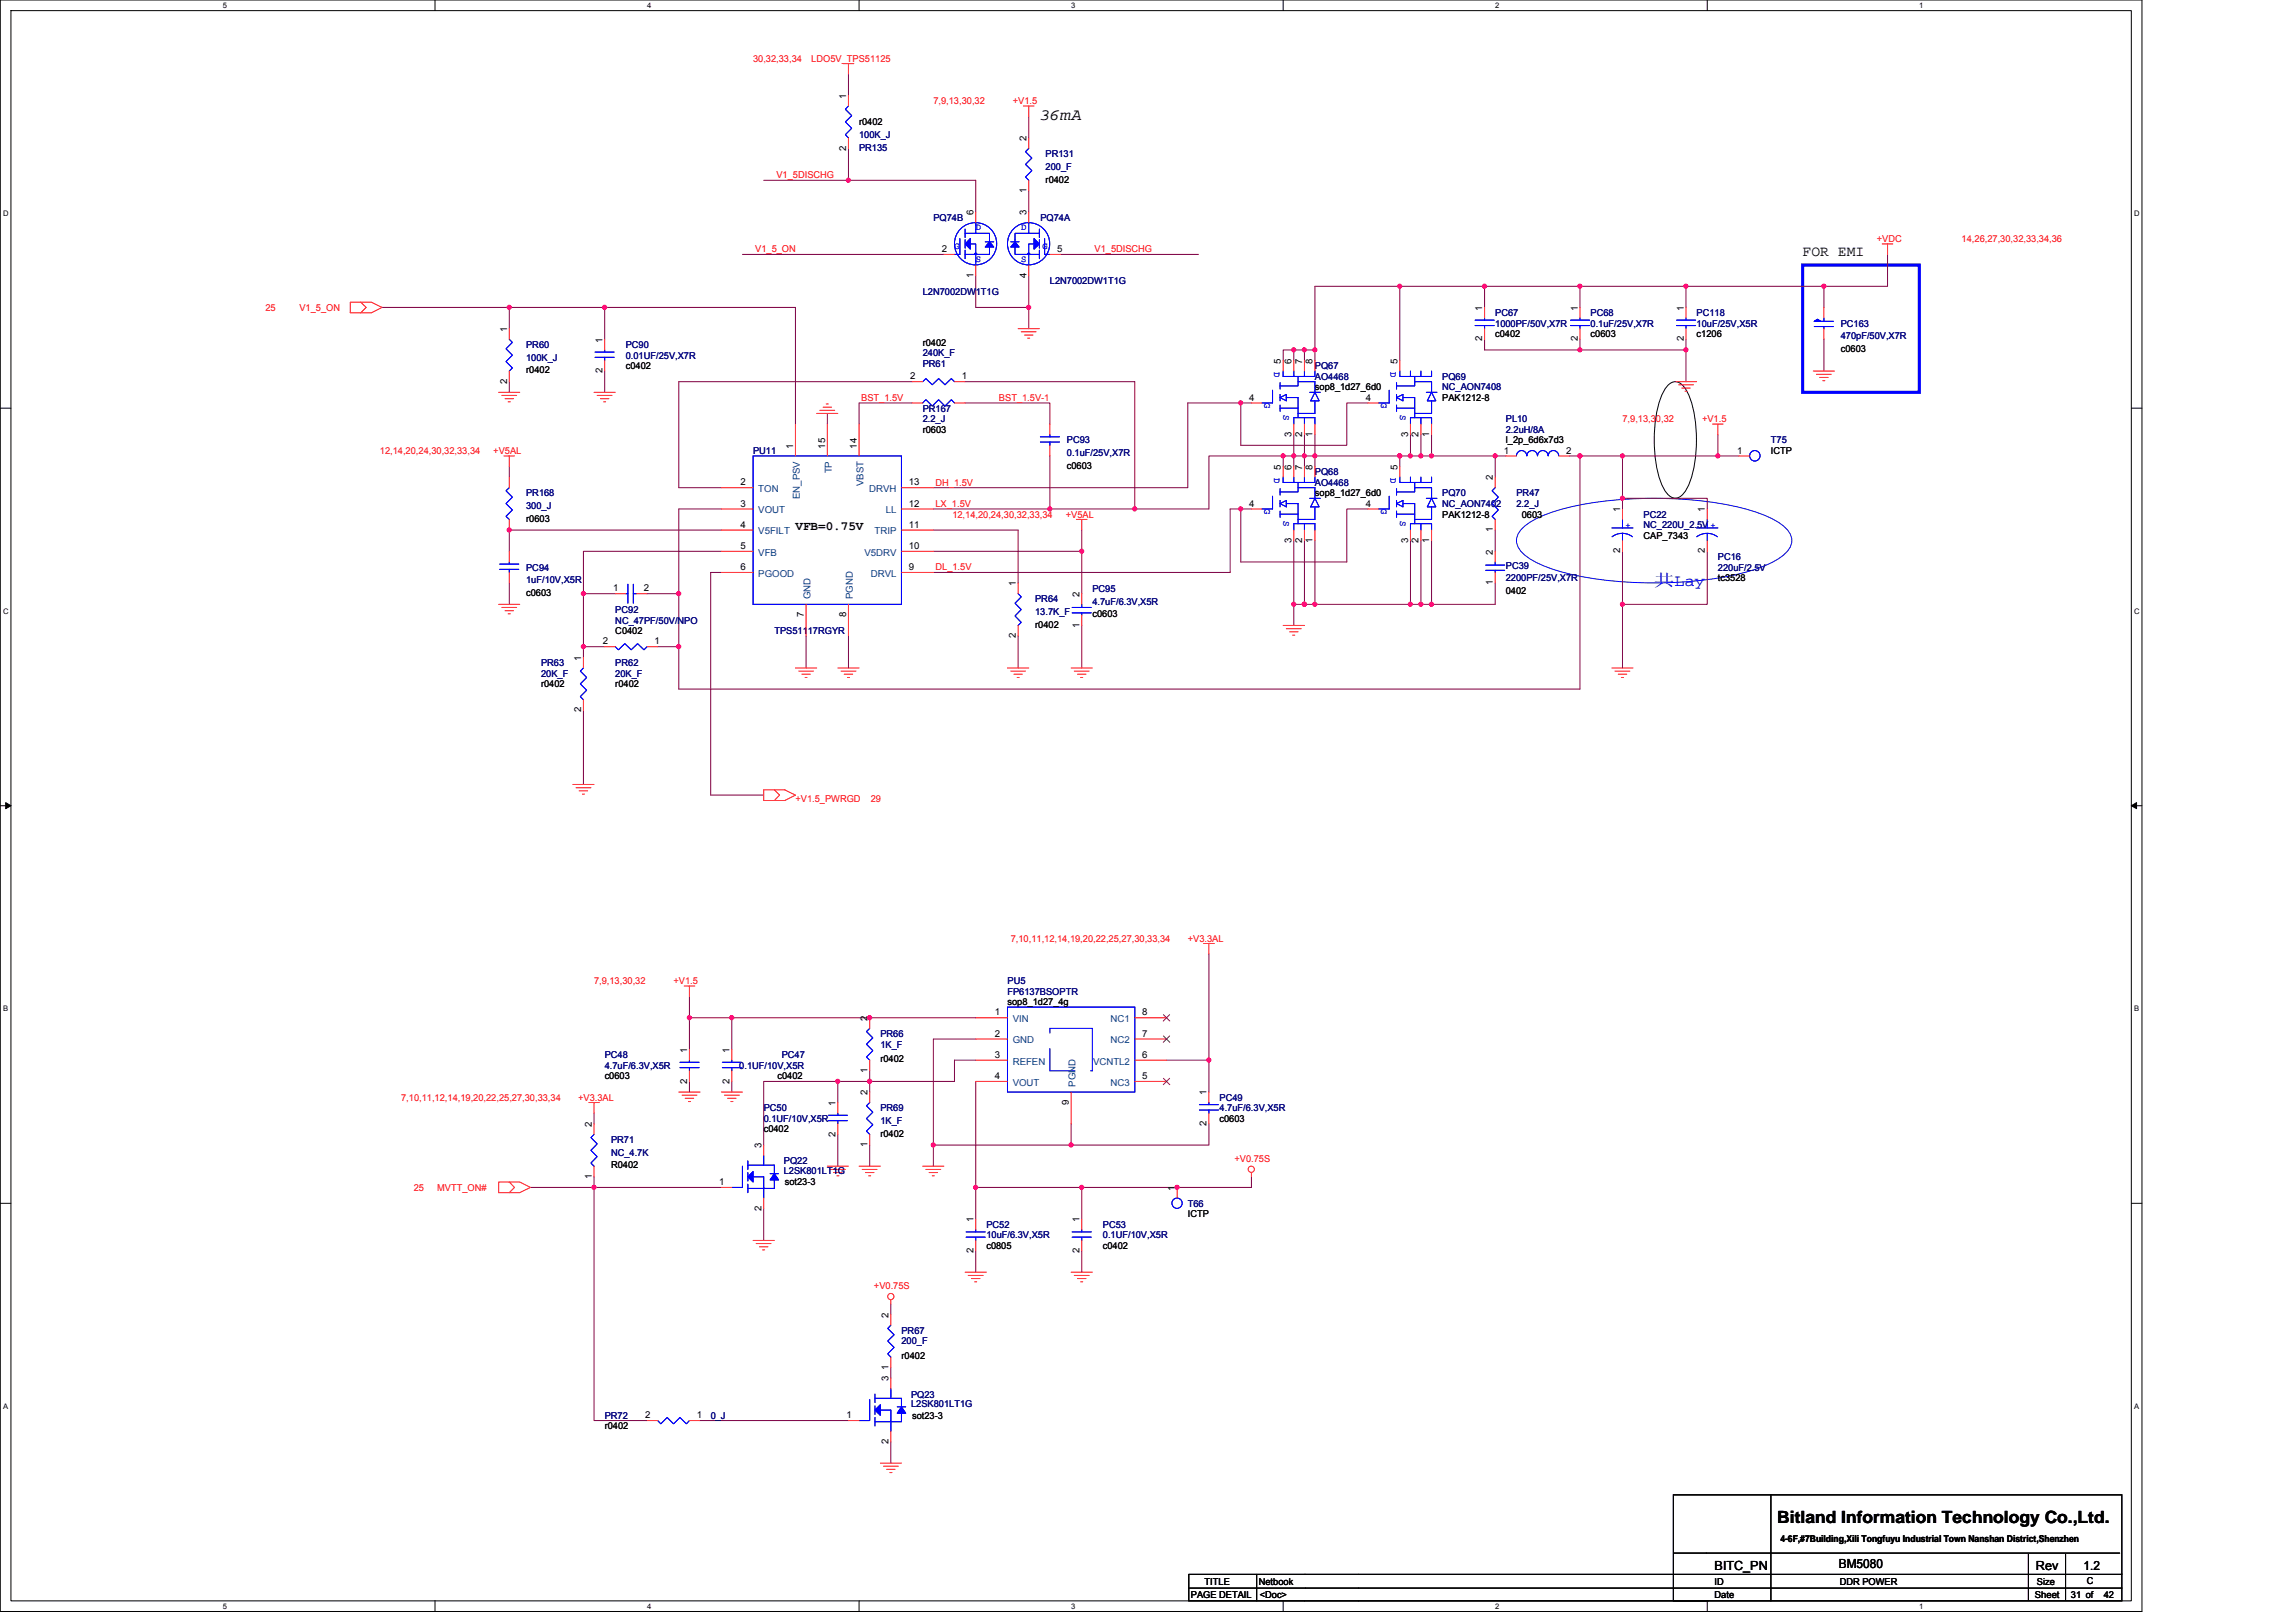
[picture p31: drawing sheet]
<svg xmlns="http://www.w3.org/2000/svg" width="297mm" height="210mm" viewBox="0 0 297 210" stroke-linecap="round" stroke-linejoin="round" font-family="sans-serif">
<defs><g id="words">
<g font-size="2.2">
<text x="134.5" y="15.5">36mA</text>
<text x="229.9" y="197.1">Bitland Information Technology Co.,Ltd.</text>
</g>
<text font-size="2.2" fill="#00f" x="214" y="75.8">共Lay</text>
<text font-size="1.9" x="233.2" y="33.1">FOR EMI</text>
<g font-size="1.6">
<text x="102.9" y="68.6">VFB=0.75V</text>
<text x="221.8" y="203.1">BITC_PN</text>
<text x="237.9" y="202.8">BM5080</text>
<text x="263.4" y="203.1">Rev</text>
<text x="269.6" y="203.1">1.2</text>
</g>
<g font-size="1.2" fill="#f00">
<text x="97.4" y="8">30,32,33,34</text>
<text x="105" y="8">LDO5V_TPS51125</text>
<text x="120.8" y="13.5">7,9,13,30,32</text>
<text x="131" y="13.5">+V1.5</text>
<text x="100.5" y="23.1">V1_5DISCHG</text>
<text x="97.7" y="32.6">V1_5_ON</text>
<text x="141.6" y="32.6">V1_5DISCHG</text>
<text x="242.8" y="31.3">+VDC</text>
<text x="253.8" y="31.3">14,26,27,30,32,33,34,36</text>
<text x="34.3" y="40.2">25</text>
<text x="38.7" y="40.2">V1_5_ON</text>
<text x="111.4" y="51.9">BST_1.5V</text>
<text x="129.2" y="51.9">BST_1.5V-1</text>
<text x="49.1" y="58.7">12,14,20,24,30,32,33,34</text>
<text x="63.8" y="58.7">+V5AL</text>
<text x="209.9" y="54.6">7,9,13,30,32</text>
<text x="220.2" y="54.6">+V1.5</text>
<text x="121" y="62.8">DH_1.5V</text>
<text x="121" y="65.6">LX_1.5V</text>
<text x="123.2" y="67">12,14,20,24,30,32,33,34</text>
<text x="137.9" y="67">+V5AL</text>
<text x="121" y="73.8">DL_1.5V</text>
<text x="102.9" y="103.7">+V1.5_PWRGD</text>
<text x="112.6" y="103.7">29</text>
<text x="130.8" y="121.8">7,10,11,12,14,19,20,22,25,27,30,33,34</text>
<text x="153.7" y="121.8">+V3.3AL</text>
<text x="76.9" y="127.3">7,9,13,30,32</text>
<text x="87.1" y="127.3">+V1.5</text>
<text x="51.9" y="142.4">7,10,11,12,14,19,20,22,25,27,30,33,34</text>
<text x="74.8" y="142.4">+V3.3AL</text>
<text x="53.5" y="154.1">25</text>
<text x="56.6" y="154.1">MVTT_ON#</text>
<text x="159.7" y="150.3">+V0.75S</text>
<text x="113.1" y="166.8">+V0.75S</text>
</g>
<g font-size="1.2">
<text x="109.5" y="12.8" transform="rotate(-90 109.5 12.8)">1</text>
<text x="111.1" y="16.2">r0402</text>
<text x="109.5" y="19.5" transform="rotate(-90 109.5 19.5)">2</text>
<text x="132.8" y="18.2" transform="rotate(-90 132.8 18.2)">2</text>
<text x="135.3" y="23.6">r0402</text>
<text x="125.9" y="27.9" transform="rotate(-90 125.9 27.9)">6</text>
<text x="132.8" y="27.9" transform="rotate(-90 132.8 27.9)">3</text>
<text x="132.8" y="25" transform="rotate(-90 132.8 25)">1</text>
<text x="121.9" y="32.6">2</text>
<text x="125.9" y="35.9" transform="rotate(-90 125.9 35.9)">1</text>
<text x="132.8" y="35.9" transform="rotate(-90 132.8 35.9)">4</text>
<text x="136.8" y="32.6">5</text>
<text x="191.8" y="40.2" transform="rotate(-90 191.8 40.2)">1</text>
<text x="204.1" y="40.2" transform="rotate(-90 204.1 40.2)">1</text>
<text x="217.8" y="40.2" transform="rotate(-90 217.8 40.2)">1</text>
<text x="65.6" y="42.9" transform="rotate(-90 65.6 42.9)">1</text>
<text x="77.9" y="44.3" transform="rotate(-90 77.9 44.3)">1</text>
<text x="81" y="47.8">c0402</text>
<text x="119.4" y="44.7">r0402</text>
<text x="165.7" y="47.1" transform="rotate(-90 165.7 47.1)">5</text>
<text x="167.1" y="47.1" transform="rotate(-90 167.1 47.1)">6</text>
<text x="168.5" y="47.1" transform="rotate(-90 168.5 47.1)">7</text>
<text x="169.8" y="47.1" transform="rotate(-90 169.8 47.1)">8</text>
<text x="180.8" y="47.1" transform="rotate(-90 180.8 47.1)">5</text>
<text x="191.8" y="44.2" transform="rotate(-90 191.8 44.2)">2</text>
<text x="193.4" y="43.6">c0402</text>
<text x="204.1" y="44.2" transform="rotate(-90 204.1 44.2)">2</text>
<text x="205.8" y="43.6">c0603</text>
<text x="217.8" y="44.2" transform="rotate(-90 217.8 44.2)">2</text>
<text x="219.5" y="43.6">c1206</text>
<text x="238.1" y="45.6">c0603</text>
<text x="65.6" y="49.7" transform="rotate(-90 65.6 49.7)">2</text>
<text x="68.1" y="48.3">r0402</text>
<text x="77.9" y="48.3" transform="rotate(-90 77.9 48.3)">2</text>
<text x="117.7" y="49.1">2</text>
<text x="124.4" y="49.1">1</text>
<text x="161.6" y="51.8">4</text>
<text x="170.1" y="50.5">sop8_1d27_6d0</text>
<text x="176.7" y="51.8">4</text>
<text x="186.6" y="51.9">PAK1212-8</text>
<text x="102.6" y="58" transform="rotate(-90 102.6 58)">1</text>
<text x="106.7" y="58" transform="rotate(-90 106.7 58)">15</text>
<text x="110.8" y="58" transform="rotate(-90 110.8 58)">14</text>
<text x="119.4" y="56">r0603</text>
<text x="167.1" y="56.5" transform="rotate(-90 167.1 56.5)">3</text>
<text x="168.5" y="56.5" transform="rotate(-90 168.5 56.5)">2</text>
<text x="169.8" y="56.5" transform="rotate(-90 169.8 56.5)">1</text>
<text x="182.2" y="56.5" transform="rotate(-90 182.2 56.5)">3</text>
<text x="183.5" y="56.5" transform="rotate(-90 183.5 56.5)">2</text>
<text x="184.9" y="56.5" transform="rotate(-90 184.9 56.5)">1</text>
<text x="194.6" y="58.7">1</text>
<text x="194.8" y="57.4">l_2p_6d6x7d3</text>
<text x="202.6" y="58.7">2</text>
<text x="224.7" y="58.7">1</text>
<text x="229.1" y="58.7">ICTP</text>
<text x="95.8" y="65.6">3</text>
<text x="95.8" y="62.8">2</text>
<text x="117.6" y="62.8">13</text>
<text x="117.6" y="65.6">12</text>
<text x="138" y="60.7">c0603</text>
<text x="161.6" y="65.6">4</text>
<text x="165.7" y="60.8" transform="rotate(-90 165.7 60.8)">5</text>
<text x="167.1" y="60.8" transform="rotate(-90 167.1 60.8)">6</text>
<text x="168.5" y="60.8" transform="rotate(-90 168.5 60.8)">7</text>
<text x="169.8" y="60.8" transform="rotate(-90 169.8 60.8)">8</text>
<text x="170.1" y="64.2">sop8_1d27_6d0</text>
<text x="176.7" y="65.6">4</text>
<text x="180.8" y="60.8" transform="rotate(-90 180.8 60.8)">5</text>
<text x="193.1" y="62.1" transform="rotate(-90 193.1 62.1)">2</text>
<text x="68.1" y="67.5">r0603</text>
<text x="95.8" y="68.3">4</text>
<text x="95.8" y="71">5</text>
<text x="117.6" y="68.3">11</text>
<text x="117.6" y="71">10</text>
<text x="167.1" y="70.2" transform="rotate(-90 167.1 70.2)">3</text>
<text x="168.5" y="70.2" transform="rotate(-90 168.5 70.2)">2</text>
<text x="169.8" y="70.2" transform="rotate(-90 169.8 70.2)">1</text>
<text x="182.2" y="70.2" transform="rotate(-90 182.2 70.2)">3</text>
<text x="183.5" y="70.2" transform="rotate(-90 183.5 70.2)">2</text>
<text x="184.9" y="70.2" transform="rotate(-90 184.9 70.2)">1</text>
<text x="186.6" y="67">PAK1212-8</text>
<text x="193.1" y="71.8" transform="rotate(-90 193.1 71.8)">2</text>
<text x="193.1" y="68.9" transform="rotate(-90 193.1 68.9)">1</text>
<text x="196.9" y="67">0603</text>
<text x="209.6" y="71.6" transform="rotate(-90 209.6 71.6)">2</text>
<text x="209.6" y="66.3" transform="rotate(-90 209.6 66.3)">1</text>
<text x="212.6" y="69.7">CAP_7343</text>
<text x="220.6" y="71.6" transform="rotate(-90 220.6 71.6)">2</text>
<text x="220.6" y="66.3" transform="rotate(-90 220.6 66.3)">1</text>
<text x="68.1" y="77.1">c0603</text>
<text x="79.3" y="76.5">1</text>
<text x="83.3" y="76.5">2</text>
<text x="95.8" y="73.8">6</text>
<text x="117.6" y="73.8">9</text>
<text x="131.4" y="75.9" transform="rotate(-90 131.4 75.9)">1</text>
<text x="139.7" y="77.2" transform="rotate(-90 139.7 77.2)">2</text>
<text x="193.1" y="75.7" transform="rotate(-90 193.1 75.7)">1</text>
<text x="194.8" y="76.8">0402</text>
<text x="222.2" y="75.2">tc3528</text>
<text x="78" y="83.4">2</text>
<text x="79.6" y="82">C0402</text>
<text x="84.7" y="83.4">1</text>
<text x="104" y="79.8" transform="rotate(-90 104 79.8)">7</text>
<text x="109.5" y="79.8" transform="rotate(-90 109.5 79.8)">8</text>
<text x="131.4" y="82.6" transform="rotate(-90 131.4 82.6)">2</text>
<text x="133.9" y="81.2">r0402</text>
<text x="139.7" y="81.2" transform="rotate(-90 139.7 81.2)">1</text>
<text x="141.3" y="79.9">c0603</text>
<text x="70" y="88.9">r0402</text>
<text x="75.2" y="85.5" transform="rotate(-90 75.2 85.5)">1</text>
<text x="79.6" y="88.9">r0402</text>
<text x="75.2" y="92.2" transform="rotate(-90 75.2 92.2)">2</text>
<text x="128.7" y="131.4">1</text>
<text x="130.3" y="130">sop8_1d27_4g</text>
<text x="147.8" y="131.4">8</text>
<text x="88.9" y="136.2" transform="rotate(-90 88.9 136.2)">1</text>
<text x="94.4" y="136.2" transform="rotate(-90 94.4 136.2)">1</text>
<text x="112.2" y="132.1" transform="rotate(-90 112.2 132.1)">2</text>
<text x="113.9" y="137.5">r0402</text>
<text x="128.7" y="134.1">2</text>
<text x="128.7" y="136.9">3</text>
<text x="147.8" y="134.1">7</text>
<text x="147.8" y="136.9">6</text>
<text x="78.2" y="139.7">c0603</text>
<text x="88.9" y="140.2" transform="rotate(-90 88.9 140.2)">2</text>
<text x="94.4" y="140.2" transform="rotate(-90 94.4 140.2)">2</text>
<text x="100.6" y="139.7">c0402</text>
<text x="108.1" y="143.1" transform="rotate(-90 108.1 143.1)">1</text>
<text x="112.2" y="141.7" transform="rotate(-90 112.2 141.7)">2</text>
<text x="112.2" y="138.8" transform="rotate(-90 112.2 138.8)">1</text>
<text x="128.7" y="139.6">4</text>
<text x="138.3" y="142.9" transform="rotate(-90 138.3 142.9)">9</text>
<text x="147.8" y="139.6">5</text>
<text x="156.1" y="141.7" transform="rotate(-90 156.1 141.7)">1</text>
<text x="76.6" y="145.8" transform="rotate(-90 76.6 145.8)">2</text>
<text x="98.5" y="148.5" transform="rotate(-90 98.5 148.5)">3</text>
<text x="98.8" y="146.5">c0402</text>
<text x="108.1" y="147" transform="rotate(-90 108.1 147)">2</text>
<text x="112.2" y="148.4" transform="rotate(-90 112.2 148.4)">1</text>
<text x="113.9" y="147.1">r0402</text>
<text x="156.1" y="145.7" transform="rotate(-90 156.1 145.7)">2</text>
<text x="157.8" y="145.1">c0603</text>
<text x="76.6" y="152.5" transform="rotate(-90 76.6 152.5)">1</text>
<text x="79.1" y="151.2">R0402</text>
<text x="93" y="153.3">1</text>
<text x="101.5" y="153.4">sot23-3</text>
<text x="152" y="154.1" transform="rotate(-90 152 154.1)">1</text>
<text x="98.5" y="156.7" transform="rotate(-90 98.5 156.7)">2</text>
<text x="125.9" y="158.2" transform="rotate(-90 125.9 158.2)">1</text>
<text x="127.6" y="161.6">c0805</text>
<text x="139.7" y="158.2" transform="rotate(-90 139.7 158.2)">1</text>
<text x="142.7" y="161.6">c0402</text>
<text x="153.7" y="157.5">ICTP</text>
<text x="125.9" y="162.1" transform="rotate(-90 125.9 162.1)">2</text>
<text x="139.7" y="162.1" transform="rotate(-90 139.7 162.1)">2</text>
<text x="115" y="170.5" transform="rotate(-90 115 170.5)">2</text>
<text x="115" y="178.7" transform="rotate(-90 115 178.7)">3</text>
<text x="115" y="177.2" transform="rotate(-90 115 177.2)">1</text>
<text x="116.6" y="175.9">r0402</text>
<text x="78.2" y="184.9">r0402</text>
<text x="83.5" y="183.5">2</text>
<text x="90.1" y="183.5">1</text>
<text x="109.5" y="183.5">1</text>
<text x="118" y="183.6">sot23-3</text>
<text x="115" y="186.8" transform="rotate(-90 115 186.8)">2</text>
<text x="230.3" y="199.5">4-6F,#7Building,Xili Tongfuyu Industrial Town Nanshan District,Shenzhen</text>
<text x="154.1" y="206.7">PAGE DETAIL</text>
<text x="155.8" y="205.1">TITLE</text>
<text x="162.9" y="205.1">Netbook</text>
<text x="163" y="206.7">&lt;Doc&gt;</text>
<text x="221.8" y="206.7">Date</text>
<text x="221.8" y="205.1">ID</text>
<text x="238" y="205.1">DDR POWER</text>
<text x="263.2" y="206.7">Sheet</text>
<text x="263.5" y="205.1">Size</text>
<text x="267.9" y="206.7">31 of</text>
<text x="270" y="204.9">C</text>
<text x="272.2" y="206.7">42</text>
</g>
<g font-size="1.2" fill="#000080">
<text x="111.1" y="17.9">100K_J</text>
<text x="111.1" y="19.5">PR135</text>
<text x="135.3" y="20.3">PR131</text>
<text x="135.3" y="22">200_F</text>
<text x="120.8" y="28.6">PQ74B</text>
<text x="134.6" y="28.6">PQ74A</text>
<text x="119.4" y="38.2">L2N7002DW1T1G</text>
<text x="135.8" y="36.8">L2N7002DW1T1G</text>
<text x="193.4" y="40.9">PC67</text>
<text x="205.8" y="40.9">PC68</text>
<text x="219.5" y="40.9">PC118</text>
<text x="68.1" y="45">PR60</text>
<text x="68.1" y="46.7">100K_J</text>
<text x="81" y="45">PC90</text>
<text x="81" y="46.4">0.01UF/25V,X7R</text>
<text x="119.4" y="47.5">PR61</text>
<text x="119.4" y="46.1">240K_F</text>
<text x="170.1" y="47.8">PQ67</text>
<text x="193.4" y="42.3">1000PF/50V,X7R</text>
<text x="205.8" y="42.3">0.1uF/25V,X7R</text>
<text x="219.5" y="42.3">10uF/25V,X5R</text>
<text x="238.1" y="42.3">PC163</text>
<text x="238.1" y="43.9">470pF/50V,X7R</text>
<text x="119.4" y="53.3">PR167</text>
<text x="170.1" y="49.1">AO4468</text>
<text x="186.6" y="49.1">PQ69</text>
<text x="186.6" y="50.5">NC_AON7408</text>
<text x="97.4" y="58.7">PU11</text>
<text x="119.4" y="54.6">2.2_J</text>
<text x="138" y="57.4">PC93</text>
<text x="138" y="59">0.1uF/25V,X7R</text>
<text x="194.8" y="54.6">PL10</text>
<text x="194.8" y="56">2.2uH/8A</text>
<text x="229.1" y="57.4">T75</text>
<text x="68.1" y="64.2">PR168</text>
<text x="68.1" y="65.9">300_J</text>
<text x="170.1" y="61.5">PQ68</text>
<text x="170.1" y="62.8">AO4468</text>
<text x="186.6" y="64.2">PQ70</text>
<text x="186.6" y="65.6">NC_AON7402</text>
<text x="196.2" y="64.2">PR47</text>
<text x="196.2" y="65.6">2.2_J</text>
<text x="212.6" y="67">PC22</text>
<text x="212.6" y="68.3">NC_220U_2.5V +</text>
<text x="68.1" y="73.8">PC94</text>
<text x="68.1" y="75.5">1uF/10V,X5R</text>
<text x="133.9" y="77.9">PR64</text>
<text x="141.3" y="76.6">PC95</text>
<text x="194.8" y="73.6">PC39</text>
<text x="194.8" y="75.2">2200PF/25V,X7R</text>
<text x="222.2" y="72.5">PC16</text>
<text x="222.2" y="73.8">220uF/2.5V</text>
<text x="79.6" y="79.3">PC92</text>
<text x="79.6" y="80.7">NC_47PF/50V/NPO</text>
<text x="100.2" y="82">TPS51117RGYR</text>
<text x="133.9" y="79.6">13.7K_F</text>
<text x="141.3" y="78.2">4.7uF/6.3V,X5R</text>
<text x="70" y="86.2">PR63</text>
<text x="70" y="87.5">20K_F</text>
<text x="79.6" y="86.2">PR62</text>
<text x="79.6" y="87.5">20K_F</text>
<text x="130.3" y="127.3">PU5</text>
<text x="130.3" y="128.7">FP6137BSOPTR</text>
<text x="78.2" y="136.9">PC48</text>
<text x="101.1" y="136.9">PC47</text>
<text x="113.9" y="134.2">PR66</text>
<text x="113.9" y="135.6">1K_F</text>
<text x="78.2" y="138.3">4.7uF/6.3V,X5R</text>
<text x="95.6" y="138.3">0.1UF/10V,X5R</text>
<text x="98.8" y="143.8">PC50</text>
<text x="113.9" y="143.8">PR69</text>
<text x="157.8" y="142.4">PC49</text>
<text x="157.8" y="143.8">4.7uF/6.3V,X5R</text>
<text x="79.1" y="147.9">PR71</text>
<text x="79.1" y="149.5">NC_4.7K</text>
<text x="98.8" y="145.1">0.1UF/10V,X5R</text>
<text x="113.9" y="145.4">1K_F</text>
<text x="101.4" y="150.6">PQ22</text>
<text x="101.4" y="151.9">L2SK801LT1G</text>
<text x="127.6" y="158.9">PC52</text>
<text x="127.6" y="160.2">10uF/6.3V,X5R</text>
<text x="142.7" y="158.9">PC53</text>
<text x="142.7" y="160.2">0.1UF/10V,X5R</text>
<text x="153.7" y="156.1">T66</text>
<text x="116.6" y="172.6">PR67</text>
<text x="116.6" y="173.9">200_F</text>
<text x="78.2" y="183.6">PR72</text>
<text x="91.9" y="183.6">0_J</text>
<text x="117.9" y="180.8">PQ23</text>
<text x="117.9" y="182">L2SK801LT1G</text>
</g>
<g font-size="1.2" fill="#00f">
<text x="126.2" y="29.8">D</text>
<text x="132.1" y="29.8">D</text>
<text x="123.5" y="32.3">G</text>
<text x="126.2" y="33.9">S</text>
<text x="132.1" y="33.9">S</text>
<text x="134.9" y="32.3">G</text>
<text x="163.6" y="52.1" transform="rotate(90 163.6 52.1)">G</text>
<text x="164.8" y="48.2" transform="rotate(90 164.8 48.2)">D</text>
<text x="166" y="53.6" transform="rotate(90 166 53.6)">S</text>
<text x="178.7" y="52.1" transform="rotate(90 178.7 52.1)">G</text>
<text x="179.9" y="48.2" transform="rotate(90 179.9 48.2)">D</text>
<text x="181.1" y="53.6" transform="rotate(90 181.1 53.6)">S</text>
<text x="163.6" y="65.8" transform="rotate(90 163.6 65.8)">G</text>
<text x="164.8" y="61.9" transform="rotate(90 164.8 61.9)">D</text>
<text x="178.7" y="65.8" transform="rotate(90 178.7 65.8)">G</text>
<text x="179.9" y="61.9" transform="rotate(90 179.9 61.9)">D</text>
<text x="166" y="67.4" transform="rotate(90 166 67.4)">S</text>
<text x="181.1" y="67.4" transform="rotate(90 181.1 67.4)">S</text>
<text x="210.3" y="68.3">+</text>
</g>
<g font-size="1.2" fill="#004080">
<text x="98.1" y="63.7">TON</text>
<text x="103.5" y="64.6" transform="rotate(-90 103.5 64.6)">EN_PSV</text>
<text x="107.6" y="61.3" transform="rotate(-90 107.6 61.3)">TP</text>
<text x="111.7" y="62.9" transform="rotate(-90 111.7 62.9)">VBST</text>
<text x="112.5" y="63.7">DRVH</text>
<text x="98.1" y="66.4">VOUT</text>
<text x="98.1" y="69.2">V5FILT</text>
<text x="98.1" y="71.9">VFB</text>
<text x="111.8" y="71.9">V5DRV</text>
<text x="113.2" y="69.2">TRIP</text>
<text x="114.6" y="66.4">LL</text>
<text x="98.1" y="74.6">PGOOD</text>
<text x="104.9" y="77.5" transform="rotate(-90 104.9 77.5)">GND</text>
<text x="110.3" y="77.5" transform="rotate(-90 110.3 77.5)">PGND</text>
<text x="112.7" y="74.6">DRVL</text>
<text x="131" y="132.2">VIN</text>
<text x="131" y="135">GND</text>
<text x="131" y="137.7">REFEN</text>
<text x="141.4" y="137.7">VCNTL2</text>
<text x="143.7" y="135">NC2</text>
<text x="143.7" y="132.2">NC1</text>
<text x="131" y="140.5">VOUT</text>
<text x="139.1" y="140.6" transform="rotate(-90 139.1 140.6)">PGND</text>
<text x="143.7" y="140.5">NC3</text>
</g>
<g font-size="1">
<text x="28.8" y="1">5</text>
<text x="83.7" y="1">4</text>
<text x="138.6" y="1">3</text>
<text x="193.4" y="1">2</text>
<text x="248.3" y="1">1</text>
<text x=".4" y="28">D</text>
<text x="276.1" y="28">D</text>
<text x=".4" y="79.4">C</text>
<text x="276.1" y="79.4">C</text>
<text x=".4" y="130.9">B</text>
<text x="276.1" y="130.9">B</text>
<text x=".4" y="182.3">A</text>
<text x="276.1" y="182.3">A</text>
<text x="28.8" y="208.2">5</text>
<text x="83.7" y="208.2">4</text>
<text x="138.6" y="208.2">3</text>
<text x="193.4" y="208.2">2</text>
<text x="248.3" y="208.2">1</text>
</g>
</g></defs>
<path d="M0 0h277.1v208.5h-277.1zM1.4 1.4h274.3v205.7h-274.3z" fill="none" stroke="#000" stroke-width=".13"/>
<g fill="#fff">
<path d="M28.8 .1h.6v1.1h-.6z"/>
<path d="M28.8 207.3h.6v1.1h-.6z"/>
</g>
<path d="M56.3 0v1.4M56.3 207.1v1.4" fill="none" stroke="#000" stroke-width=".13"/>
<g fill="#fff">
<path d="M83.7 .1h.6v1.1h-.6z"/>
<path d="M83.7 207.3h.6v1.1h-.6z"/>
</g>
<path d="M111.1 0v1.4M111.1 207.1v1.4" fill="none" stroke="#000" stroke-width=".13"/>
<g fill="#fff">
<path d="M138.6 .1h.5v1.1h-.5z"/>
<path d="M138.6 207.3h.5v1.1h-.5z"/>
</g>
<path d="M166 0v1.4M166 207.1v1.4" fill="none" stroke="#000" stroke-width=".13"/>
<g fill="#fff">
<path d="M193.4 .1h.6v1.1h-.6z"/>
<path d="M193.4 207.3h.6v1.1h-.6z"/>
</g>
<path d="M220.9 0v1.4M220.9 207.1v1.4" fill="none" stroke="#000" stroke-width=".13"/>
<g fill="#fff">
<path d="M248.3 .1h.6v1.1h-.6z"/>
<path d="M248.3 207.3h.6v1.1h-.6z"/>
<path d="M.4 27.1h.7v1.1h-.7z"/>
<path d="M276.1 27.1h.7v1.1h-.7z"/>
<path d="M.4 78.5h.7v1.1h-.7z"/>
<path d="M276.1 78.5h.7v1.1h-.7z"/>
</g>
<path d="M0 52.8h1.4M275.7 52.8h1.4" fill="none" stroke="#000" stroke-width=".13"/>
<g fill="#fff">
<path d="M.4 130h.7v1.1h-.7z"/>
<path d="M276.1 130h.7v1.1h-.7z"/>
</g>
<path d="M0 104.2h1.4M275.7 104.2h1.4" fill="none" stroke="#000" stroke-width=".13"/>
<path d="M.7 103.8l.7 .4-.7 .4zM275.7 104.2l.7-.4v.8z" fill="#000" stroke="#000" stroke-width=".13"/>
<g fill="#fff">
<path d="M.4 181.4h.7v1.1h-.7z"/>
<path d="M276.1 181.4h.7v1.1h-.7z"/>
</g>
<path d="M215.9 49.8a1.17 1.17 0 0 1 1.7 0 8.3 8.3 0 0 1 1.7 4.7 16.6 16.6 0 0 1-.9 8.5 2.11 2.11 0 0 1-1.7 1.5 2.11 2.11 0 0 1-1.6-1.5 17.2 17.2 0 0 1 0-12.2zM0 155.7h1.4M275.7 155.7h1.4M216.5 193.4h58v13.7h-58zM229.1 193.4v13.7M153.8 205.5h120.7M162.6 203.7v3.4M216.5 200.9h57.7M262.4 201.1v5.9M267.2 201.1v5.9M274.5 203.7h-120.7v3.4h67.2" fill="none" stroke="#000" stroke-width=".13"/>
<g fill="none" stroke="#00f" stroke-width=".13">
<path d="M109.8 13.7l-.4 .4 .8 .9-.8 .8 .8 .8-.8 .8 .4 .4M133.1 19.2l-.4 .4 .8 .8-.8 .9 .8 .8-.8 .8 .4 .4M124.2 30.9v2h-.7M124.9 30.2h1.3M124.9 31v1.1M124.9 32.4v1.1M124.9 29.6v1.1M125.5 31.6h.7v1.3h-1.3M126.1 32.9v-.1h.3v.1h-.2M126.2 30.2h1.8v1.1M126.2 28.8v1.4M126.2 32.9v1.4"/>
<path d="M127.5 31.3h1.1M128 32v.9h-1.8M130.8 31.3h1M131.3 32v.9h1.8M133.1 32.9h-.2v-.1h.3v.1M133.1 30.2h-1.8v1.1M133.1 28.8v1.4M133.1 32.9v1.4M133.1 30.2h1.4M133.8 31.6h-.7v1.3h1.4M134.5 31v1.1M134.5 32.4v1.1"/>
<path d="M134.5 29.6v1.1M135.1 30.9v2h.7M65.9 43.9l.4 .4-.8 .8 .8 .9-.8 .8 .8 .8-.4 .4M77 46.2h2.5M77 45.6h2.5M78.2 45.3v.3M78.2 46.2v.4M97.4 59h19.2v19.2h-19.2zM119.4 52.1l.4-.4 .8 .8 .8-.8 .9 .8 .8-.8 .4 .4M119.4 49.4l.4-.4 .8 .8 .8-.8 .9 .8 .8-.8 .4 .4M134.6 57.2h2.5M134.6 56.5h2.5"/>
<path d="M135.8 56.2v.3M135.8 57.2v.4M164.6 50.5v1.6h-1.3M165.6 52.4v.8M165.6 49.5v.8M165.6 51v.9M165.6 52.8h2.3v1.2M165.6 51.4l.8-.4v.9zM166 48v.7h4.1v-.7M166.4 51.4h1.5v1.4M167.4 54.9v-.9h2.7v.9M167.4 48v.7"/>
<path d="M167.9 48.7v1.2h-2.3M167.9 49.4h2.2v1.4M168.8 54v.9M168.8 48v.7M169.4 50.8h1.4M170.1 51.9v1.6h-2.2M170.1 50.8l.6 1.1h-1.1zM179.7 50.5v1.6h-1.4M180.7 51.4l.8-.4v.9zM180.7 52.8h2.3v1.2M180.7 52.4v.8M180.7 49.5v.8"/>
<path d="M180.7 51v.9M181.1 48v.7h4.1v-.7M181.5 51.4h1.5v1.4M182.5 48v.7M182.5 54.9v-.9h2.7v.9M183 49.4h2.2v1.4M183 48.7v1.2h-2.3M183.8 48v.7M183.8 54v.9M184.5 50.8h1.4M185.2 51.9v1.6h-2.2M185.2 50.8l.6 1.1h-1.1z"/>
<path d="M190.8 42.1h2.5M190.8 41.4h2.5M192.1 41.1v.3M192.1 42.1v.4M197.5 59a.67 .67 0 0 0-.6-.7 .67 .67 0 0 0-.7 .7M200.3 59a.69 .69 0 0 0-.7-.7 .69 .69 0 0 0-.7 .7 .68 .68 0 0 0-.7-.7 .68 .68 0 0 0-.7 .7M201.7 59a.68 .68 0 0 0-.7-.7 .68 .68 0 0 0-.7 .7M203.2 42.1h2.5M203.2 41.4h2.5M204.4 41.1v.3M204.4 42.1v.4M216.9 42.1h2.5"/>
<path d="M216.9 41.4h2.5M218.1 41.1v.3M218.1 42.1v.4M234.7 42.2h2.5M234.9 41.6h-.2h2.5M236 41.1v.5M236 42.2v.3M64.6 73.7h2.5M64.6 73h2.5M65.9 72.7v.3M65.9 73.7v.4M65.9 63.1l-.4 .4 .8 .8-.8 .9 .8 .8-.8 .8 .4 .4"/>
<path d="M81 76.8h.2M81.2 75.6v2.4M81.9 76.8h.4M81.9 75.6v2.4M131.7 76.8l.4 .4-.8 .8 .8 .9-.8 .8 .8 .8-.4 .4M138.7 78.6h2.5M138.7 79.3h2.5M140 79.3v.3M140 78.2v.4M164.6 64.2v1.6h-1.3M165.6 66.1v.8M165.6 63.2v.9"/>
<path d="M165.6 64.7v.9M165.6 66.5h2.3v1.3M165.6 65.2l.8-.5v.9zM166 61.7v.7h4.1v-.7M166.4 65.2h1.5v1.3M167.4 68.6v-.8h2.7v.8M167.4 61.7v.7M167.9 62.4v1.2h-2.3M167.9 63.1h2.2v1.4M168.8 67.8v.8M168.8 61.7v.7M169.4 64.5h1.4"/>
<path d="M170.1 65.6v1.6h-2.2M170.1 64.5l.6 1.1h-1.1zM179.7 64.2v1.6h-1.4M180.7 65.2l.8-.5v.9zM180.7 66.5h2.3v1.3M180.7 66.1v.8M180.7 63.2v.9M180.7 64.7v.9M181.1 61.7v.7h4.1v-.7M181.5 65.2h1.5v1.3M182.5 61.7v.7M182.5 68.6v-.8h2.7v.8"/>
<path d="M183 63.1h2.2v1.4M183 62.4v1.2h-2.3M183.8 61.7v.7M183.8 67.8v.8M184.5 64.5h1.4M185.2 65.6v1.6h-2.2M185.2 64.5l.6 1.1h-1.1zM192.2 73.1h2.5M192.2 73.8h2.5M193.4 63.1l-.4 .4 .8 .8-.8 .9 .8 .8-.8 .8 .4 .4M193.4 73.8v.3M193.4 72.7v.4"/>
<path d="M197.2 68.1a16.7 16.7 0 0 1 7.2-2.8 51.5 51.5 0 0 1 22.2 .8 10.4 10.4 0 0 1 4.7 2.6 1.91 1.91 0 0 1 0 2.5 7.9 7.9 0 0 1-3.4 2.2 42.8 42.8 0 0 1-16 2 34.9 34.9 0 0 1-12.9-2.5 5 5 0 0 1-2.7-2.3 2.19 2.19 0 0 1 .9-2.5zM208.5 68.3h2.8M208.6 69.4a2.15 2.15 0 0 1 1.3-.4 2.14 2.14 0 0 1 1.3 .4M209.9 69v1M209.9 67.2v1.1M219.5 68.3h2.7M219.5 69.4a2.22 2.22 0 0 1 2.7 0M220.9 69v1M220.9 67.2v1.1M75.5 86.4l-.4 .4 .8 .9-.8 .8 .8 .8-.8 .8 .4 .4M79.6 83.7l.4 .4 .8-.8 .9 .8 .8-.8 .8 .8 .4-.4M88 138.1h2.4"/>
<path d="M88 137.4h2.4M89.2 137.2v.2M89.2 138.1v.4M93.4 138.1h2.5M93.4 137.4h2.5M94.7 137.2v.2M94.7 138.1v.4M112.5 133.1l-.4 .4 .8 .8-.8 .8 .8 .8-.8 .9 .4 .4M130.3 130.3h16.5v11h-16.5zM76.9 146.8l-.4 .4 .8 .8-.8 .8 .8 .8-.8 .9 .4 .4M96.1 150.9v2.7h-1.4M96.7 153.2v1.1"/>
<path d="M96.7 151.7v1.1M96.7 150.2v1.1M96.7 150.7h3.5v1.1M97.4 152.3h1.4v2.7M98.8 149.5v1.2M99.6 151.8h1.1M100.2 152.7v1.1h-3.5M107.2 145h2.4M107.2 144.3h2.4M108.4 144v.3M108.4 145v.4M112.5 142.6l-.4 .5 .8 .8-.8 .8 .8 .8-.8 .8 .4 .5"/>
<path d="M125 159.4h2.5M126.2 159.1v.3M138.7 159.4h2.5M140 159.1v.3M155.2 143.6h2.4M155.2 142.9h2.4M156.4 142.6v.3M156.4 143.6v.4M115.2 179.7v1.2M115.2 171.5l-.4 .4 .9 .8-.9 .8 .9 .8-.9 .9 .4 .4M125 160.1h2.5M126.2 160.1v.4"/>
<path d="M138.7 160.1h2.5M140 160.1v.4M85.1 183.8l.4 .4 .8-.8 .8 .8 .9-.8 .8 .8 .4-.4M112.5 181.1v2.7h-1.4M113.2 183.4v1.1M113.2 181.9v1.1M113.2 180.4v1.1M113.2 180.9h3.4v1.1M113.9 182.4h1.3v2.8M116.1 182h1.1M116.6 182.8v1.1h-3.4"/>
<circle cx="126.2" cy="31.5" r="2.73"/>
<circle cx="133.1" cy="31.5" r="2.73"/>
<circle cx="227" cy="59" r=".68"/>
<circle cx="152.3" cy="155.7" r=".67"/>
</g>
<path d="M233.2 34.3h15.1v16.5h-15.1z" fill="none" stroke="#00f" stroke-width=".4"/>
<g fill="none" stroke="#800040" stroke-width=".13">
<path d="M109.8 9.6v2.7M109.8 19.2v4.1h-11M133.1 15.1v2.7M49.4 39.8h16.5v2.7M65.9 39.8h12.3M78.2 39.8h24.7v15.1M78.2 39.8v4.1M96.1 32.9h26M109.8 23.3h16.4v4.1M126.2 35.7v4.1h6.9M133.1 39.8v2.7M133.1 35.7v4.1"/>
<path d="M133.1 24.7v2.7M137.2 32.9h17.8M181.1 37h11M192.1 37h12.3M192.1 37v2.8M204.4 37v2.8M204.4 37h13.7M218.1 37h17.9M218.1 37v2.8M236 37v2.8M244.2 32.9v4.1h-8.2M65.9 49.4v1.4"/>
<path d="M78.2 48v2.8M107 53.5v1.4M118 52.1h-6.9v2.8M118 49.4h-30.2v13.7h5.5M124.9 52.1h10.9v2.8M124.9 49.4h21.9v16.4M135.8 59v6.8M160.5 52.1h1.4M160.5 52.1h-6.8v11h-32.9M166 59h-9.6v6.8h-9.6M166 59v1.3M166 59h1.4"/>
<path d="M167.4 56.2v2.8M167.4 59h1.4M167.4 59v1.3M167.4 45.3h1.4M167.4 45.3h-1.4v1.3M167.4 45.3v1.3M168.8 56.2v2.8M168.8 59h1.3M168.8 59v1.3M170.1 56.2v2.8M170.1 59v1.3M170.1 59h11"/>
<path d="M170.1 45.3v1.3M170.1 45.3h-1.3v1.3M170.1 45.3v-8.3h11v9.6M177 52.1h-2.8v5.5h-13.7v-5.5M181.1 59v1.3M181.1 59h1.4M182.5 56.2v2.8M182.5 59h1.3M183.8 56.2v2.8M183.8 59h1.4M185.2 56.2v2.8M185.2 59h8.2"/>
<path d="M192.1 43.9v1.4h12.3M193.4 59v2.7M193.4 59h1.4M203 59h1.4M204.4 43.9v1.4M204.4 59h5.5M204.4 59v30.2h-116.6v-5.5M204.4 45.3h13.7M209.9 59v5.5h11v1.3M209.9 59h12.3M218.1 43.9v1.4M218.1 45.3v4.1"/>
<path d="M222.2 56.2v2.8M222.2 59h2.8M236 43.9v4.1M65.9 75.4v2.8M65.9 60.3v1.4M75.5 76.8h4.1M75.5 76.8v6.9M83.7 76.8h4.1M87.8 76.8v6.9M93.3 74.1h-1.4v28.8h6.9M93.3 71.3h-17.8v5.5M93.3 65.8h-5.5v11"/>
<path d="M93.3 68.6h-27.4v2.7M120.8 65.8h15M120.8 71.3h19.2M120.8 68.6h10.9v6.8M135.8 65.8h11M140 71.3v5.5M140 68.6v2.7M160.5 65.8v6.9h13.7v-6.9h2.8M160.5 65.8h1.4M160.5 65.8h-1.4v8.3h-38.3M167.4 78.2h1.4M167.4 78.2v2.7"/>
<path d="M167.4 70v8.2M168.8 70v8.2M170.1 70v8.2h-1.3M170.1 78.2h12.4M182.5 78.2h1.3M182.5 70v8.2M183.8 70v8.2M183.8 78.2h1.4M185.2 70v8.2M193.4 68.6v2.7M193.4 75.4v2.8h-8.2M209.9 71.3v6.9h11v-6.9"/>
<path d="M209.9 64.5v1.3M209.9 78.2v8.2M75.5 83.7v1.3M75.5 91.9v9.6M75.5 83.7h2.7M85.1 83.7h2.7M104.3 82.3v4.1M109.8 82.3v4.1M131.7 82.3v4.1M140 80.9v5.5M89.2 128.9v2.8M89.2 131.7h5.5"/>
<path d="M89.2 131.7v4.1M89.2 139.9v1.4M94.7 131.7v4.1M94.7 139.9v1.4M94.7 131.7h31.5M108.4 139.9v2.7M108.4 139.9h-9.6v8.2M108.4 139.9h4.1M112.5 138.5v1.4M112.5 139.9v1.4M126.2 137.2h-2.7v2.7h-11M126.2 134.4h-5.4v13.7"/>
<path d="M126.2 139.9v13.7M150.9 137.2h5.5v4.1M156.4 123.4v13.8M68.6 153.6h8.3M76.9 144v1.4M76.9 153.6v30.2h6.8M76.9 153.6h16.4M76.9 152.3v1.3M98.8 156.4v4.1M108.4 146.8v4.1M112.5 148.1v2.8M120.8 148.1v2.8"/>
<path d="M120.8 148.1h17.8M126.2 153.6v4.1M126.2 153.6h13.8v4.1M138.6 145.4v2.7M156.4 145.4v2.7h-17.8M161.9 152.3v1.3h-21.9M115.2 168.7v1.4M115.2 176.9v1.4M126.2 161.9v2.7M140 161.9v2.7M90.6 183.8h19.2M115.2 186.5v2.8"/>
</g>
<g fill="#f0f" stroke="#f0f" stroke-width=".13">
<circle cx="112.5" cy="131.7" r=".27"/>
<circle cx="94.7" cy="131.7" r=".27"/>
<circle cx="89.2" cy="131.7" r=".27"/>
<circle cx="112.5" cy="139.9" r=".27"/>
<circle cx="120.7" cy="148.1" r=".27"/>
<circle cx="126.2" cy="153.6" r=".27"/>
<circle cx="152.3" cy="153.6" r=".27"/>
<circle cx="139.9" cy="153.6" r=".27"/>
<circle cx="138.6" cy="148.1" r=".27"/>
<circle cx="156.4" cy="137.1" r=".27"/>
<circle cx="146.8" cy="65.8" r=".27"/>
<circle cx="135.8" cy="65.8" r=".27"/>
<circle cx="75.5" cy="83.7" r=".27"/>
<circle cx="65.9" cy="68.6" r=".27"/>
<circle cx="235.9" cy="37" r=".27"/>
<circle cx="204.4" cy="59" r=".27"/>
<circle cx="139.9" cy="71.3" r=".27"/>
<circle cx="75.5" cy="76.8" r=".27"/>
<circle cx="87.8" cy="83.7" r=".27"/>
<circle cx="78.2" cy="39.8" r=".27"/>
<circle cx="218.1" cy="37" r=".27"/>
<circle cx="204.4" cy="37" r=".27"/>
<circle cx="193.4" cy="59" r=".27"/>
<circle cx="65.9" cy="39.8" r=".27"/>
<circle cx="222.2" cy="59" r=".27"/>
<circle cx="209.9" cy="64.5" r=".27"/>
<circle cx="209.9" cy="78.2" r=".27"/>
<circle cx="218.1" cy="45.3" r=".27"/>
<circle cx="204.4" cy="45.3" r=".27"/>
<circle cx="87.8" cy="76.8" r=".27"/>
<circle cx="109.8" cy="23.3" r=".27"/>
<circle cx="133.1" cy="39.8" r=".27"/>
<circle cx="209.9" cy="59" r=".27"/>
<circle cx="108.4" cy="139.9" r=".27"/>
<circle cx="76.8" cy="153.6" r=".27"/>
<circle cx="168.7" cy="78.2" r=".27"/>
<circle cx="167.4" cy="78.2" r=".27"/>
<circle cx="170.1" cy="59" r=".27"/>
<circle cx="166" cy="59" r=".27"/>
<circle cx="167.4" cy="59" r=".27"/>
<circle cx="168.7" cy="59" r=".27"/>
<circle cx="181.1" cy="59" r=".27"/>
<circle cx="170.1" cy="45.3" r=".27"/>
<circle cx="167.4" cy="45.3" r=".27"/>
<circle cx="168.7" cy="45.3" r=".27"/>
<circle cx="185.2" cy="78.2" r=".27"/>
<circle cx="160.5" cy="52.1" r=".27"/>
<circle cx="181.1" cy="37" r=".27"/>
<circle cx="182.5" cy="59" r=".27"/>
<circle cx="183.8" cy="59" r=".27"/>
<circle cx="160.5" cy="65.8" r=".27"/>
<circle cx="170.1" cy="78.2" r=".27"/>
<circle cx="183.8" cy="78.2" r=".27"/>
<circle cx="185.2" cy="59" r=".27"/>
<circle cx="182.5" cy="78.2" r=".27"/>
<circle cx="192" cy="37" r=".27"/>
</g>
<g fill="none" stroke="#f00" stroke-width=".13">
<path d="M109.1 8.2h1.4M109.8 8.2v1.4M109.8 12.3v1.4M109.8 17.8v1.4M132.4 13.7h1.4M133.1 13.7v1.4M133.1 17.8v1.4M45.3 39.1h2.7l1.4 .7-1.4 .7h-2.7zM46.7 39.1l.7 .7-.7 .7M122.1 32.9h1.4M126.2 27.4v1.4M126.2 34.3v1.4"/>
<path d="M133.1 23.3v1.4M133.1 27.4v1.4M133.1 34.3v1.4M135.8 32.9h1.4M192.1 39.8v1.3M204.4 39.8v1.3M218.1 39.8v1.3M236 39.8v1.3M243.5 31.6h1.4M244.2 31.6v1.3M64.5 50.8h2.7M64.9 51.2h1.9"/>
<path d="M65.2 59h1.4M65.3 51.6h1.1M65.7 52h.3M65.9 59v1.3M65.9 42.5v1.4M65.9 48v1.4M76.9 50.8h2.7M77.3 51.2h1.9M77.7 51.6h1.1M78.1 52h.3M78.2 43.9v1.4M78.2 46.6v1.4"/>
<path d="M102.9 54.9v4.1M105.7 53.5h2.7M106.1 53.1h1.9M106.5 52.7h1.1M106.9 52.3h.3M107 54.9v4.1M111.1 54.9v4.1M118 49.4h1.4M118 52.1h1.4M123.5 49.4h1.4M123.5 52.1h1.4M131.7 42.5h2.8"/>
<path d="M132.1 42.9h1.9M132.5 43.3h1.1M132.9 43.8h.3M135.8 54.9v1.3M135.8 57.6v1.4M161.9 52.1h1.4M166 46.6v1.4M167.4 54.9v1.3M167.4 46.6v1.4M168.8 54.9v1.3M168.8 46.6v1.4M170.1 54.9v1.3"/>
<path d="M170.1 46.6v1.4M177 52.1h1.3M181.1 46.6v1.4M182.5 54.9v1.3M183.8 54.9v1.3M185.2 54.9v1.3M192.1 42.5v1.4M194.8 59h1.4M201.7 59h1.3M204.4 42.5v1.4M216.8 49.4h2.7M217.2 49.8h1.9"/>
<path d="M217.6 50.2h1.1M218 50.6h.3M218.1 42.5v1.4M221.5 54.9h1.4M222.2 54.9v1.3M225 59h1.4M234.6 48h2.7M235 48.4h1.9M235.4 48.8h1.1M235.8 49.3h.3M236 42.5v1.4M64.5 78.2h2.7"/>
<path d="M64.9 78.6h1.9M65.3 79h1.1M65.7 79.4h.3M65.9 71.3v1.4M65.9 74.1v1.3M65.9 67.2v1.4M65.9 61.7v1.4M79.6 76.8h1.4M82.3 76.8h1.4M93.3 65.8h4.1M93.3 68.6h4.1M93.3 63.1h4.1"/>
<path d="M93.3 71.3h4.1M93.3 74.1h4.1M104.3 78.2v4.1M109.8 78.2v4.1M116.6 74.1h4.2M116.6 63.1h4.2M116.6 65.8h4.2M116.6 68.6h4.2M116.6 71.3h4.2M131.7 75.4v1.4M139.3 67.2h1.3M140 67.2v1.4"/>
<path d="M140 79.6v1.3M140 76.8v1.4M161.9 65.8h1.4M166 60.3v1.4M167.4 68.6v1.4M167.4 60.3v1.4M168.8 68.6v1.4M168.8 60.3v1.4M170.1 68.6v1.4M170.1 60.3v1.4M177 65.8h1.3M181.1 60.3v1.4"/>
<path d="M182.5 68.6v1.4M183.8 68.6v1.4M185.2 68.6v1.4M193.4 67.2v1.4M193.4 61.7v1.4M193.4 74.1v1.3M193.4 71.3v1.4M209.9 65.8v1.4M209.9 70v1.3M220.9 65.8v1.4M220.9 70v1.3M75.5 85v1.4"/>
<path d="M75.5 90.5v1.4M78.2 83.7h1.4M83.7 83.7h1.4M102.9 86.4h2.8M103.3 86.8h1.9M103.7 87.2h1.1M104.2 87.7h.2M108.4 86.4h2.7M108.8 86.8h1.9M109.2 87.2h1.1M109.6 87.7h.3M130.3 86.4h2.8"/>
<path d="M130.8 86.8h1.9M131.2 87.2h1.1M131.6 87.7h.2M131.7 80.9v1.4M138.6 86.4h2.7M139 86.8h1.9M139.4 87.2h1.1M139.8 87.7h.3M166 80.9h2.8M166.4 81.3h1.9M166.8 81.7h1.1M167.2 82.2h.3"/>
<path d="M208.5 86.4h2.8M208.9 86.8h2M209.4 87.2h1.1M209.8 87.7h.2M74.1 101.5h2.8M74.5 101.9h2M74.9 102.3h1.1M75.4 102.7h.2M98.8 102.2h2.7l1.4 .7-1.4 .7h-2.7zM100.2 102.2l.7 .7-.7 .7M88.5 127.6h1.4M89.2 135.8v1.4"/>
<path d="M89.2 138.5v1.4M89.2 127.6v1.3M94.7 135.8v1.4M94.7 138.5v1.4M112.5 137.2v1.3M112.5 131.7v1.4M126.2 131.7h4.1M126.2 134.4h4.1M126.2 137.2h4.1M126.2 139.9h4.1M146.8 139.9h4.1M146.8 137.2h4.1"/>
<path d="M146.8 134.4h4.1M146.8 131.7h4.1M155.7 122.1h1.4M156.4 122.1v1.3M64.5 152.9h2.7l1.4 .7-1.4 .7h-2.7zM65.9 152.9l.7 .7-.7 .7M76.2 142.6h1.3M76.9 142.6v1.4M76.9 150.9v1.4M76.9 145.4v1.4M87.8 141.3h2.8M88.2 141.7h2"/>
<path d="M88.6 142.1h1.1M89.1 142.5h.2M93.3 141.3h2.8M93.3 153.6h1.4M93.7 141.7h1.9M94.1 142.1h1.1M94.5 142.5h.3M98.8 148.1v1.4M98.8 155v1.4M107 150.9h2.8M107.4 151.3h2M107.8 151.7h1.1"/>
<path d="M108.3 152.1h.2M108.4 142.6v1.4M108.4 145.4v1.4M111.1 150.9h2.8M111.5 151.3h2M112 151.7h1.1M112.4 152.1h.2M112.5 146.8v1.3M112.5 141.3v1.3M119.4 150.9h2.7M119.8 151.3h1.9M120.2 151.7h1.1"/>
<path d="M120.6 152.1h.3M126.2 157.7v1.4M138.6 141.3v4.1M140 157.7v1.4M152.3 153.6v1.4M156.4 141.3v1.3M156.4 144v1.4M161.9 151.7v.6M97.4 160.5h2.8M97.8 160.9h2M98.3 161.3h1.1M98.7 161.7h.2"/>
<path d="M115.2 168.2v.5M115.2 178.3v1.4M115.2 175.6v1.3M115.2 170.1v1.3M124.9 164.6h2.7M125.3 165h1.9M125.7 165.4h1.1M126.1 165.8h.3M126.2 160.5v1.4M138.6 164.6h2.7M139 165h1.9M139.4 165.4h1.1"/>
<path d="M139.8 165.8h.3M140 160.5v1.4M83.7 183.8h1.4M89.2 183.8h1.4M109.8 183.8h1.3M113.9 189.3h2.7M114.3 189.7h1.9M114.7 190.1h1.1M115.1 190.5h.3M115.2 185.2v1.3"/>
<circle cx="161.9" cy="151.3" r=".4"/>
<circle cx="115.2" cy="167.7" r=".4"/>
</g>
<g fill="#00f" stroke="#00f" stroke-width=".13">
<path d="M116.6 182l.6 .8h-1.1z" fill-rule="evenodd"/>
<path d="M113.2 182.4l.7-.7v1.4z" fill-rule="evenodd"/>
<path d="M116.6 182l.6 .8h-1.1z" fill-rule="evenodd"/>
<path d="M113.2 182.4l.7-.7v1.4z" fill-rule="evenodd"/>
<path d="M133.8 30.9l.7 .7-.7 .6z" fill-rule="evenodd"/>
<path d="M131.3 31.3l.5 .7h-1z" fill-rule="evenodd"/>
<path d="M133.8 30.9l.7 .7-.7 .6z" fill-rule="evenodd"/>
<path d="M131.3 31.3l.5 .7h-1z" fill-rule="evenodd"/>
<path d="M100.2 151.8l.5 .9h-1.1z" fill-rule="evenodd"/>
<path d="M96.7 152.3l.7-.7v1.3z" fill-rule="evenodd"/>
<path d="M100.2 151.8l.5 .9h-1.1z" fill-rule="evenodd"/>
<path d="M96.7 152.3l.7-.7v1.3z" fill-rule="evenodd"/>
<path d="M234.7 41.6l.4-.3 .4 .3z" fill-rule="evenodd"/>
<path d="M234.7 41.6l.4-.3 .4 .3z" fill-rule="evenodd"/>
<path d="M125.5 30.9v1.3l-.6-.6z" fill-rule="evenodd"/>
<path d="M128 31.3l.6 .7h-1.1z" fill-rule="evenodd"/>
<path d="M125.5 30.9v1.3l-.6-.6z" fill-rule="evenodd"/>
<path d="M128 31.3l.6 .7h-1.1z" fill-rule="evenodd"/>
</g>
<path d="M135.8 133.1h5.5v5.4h-5.5z" fill="none" stroke="#fff" stroke-width=".13" stroke-dasharray="6.1 2"/>
<path d="M135.8 133.1h5.5v5.4h-5.5z" fill="none" stroke="#00f" stroke-width=".13" stroke-dasharray="6.1 2"/>
<path d="M150.5 139.5l.8 .8M150.5 134l.8 .9M150.5 131.3l.8 .8M151.3 139.5l-.8 .8M151.3 134l-.8 .9M151.3 131.3l-.8 .8" fill="none" stroke="#804000" stroke-width=".13"/>
<use href="#words"/>
</svg>
